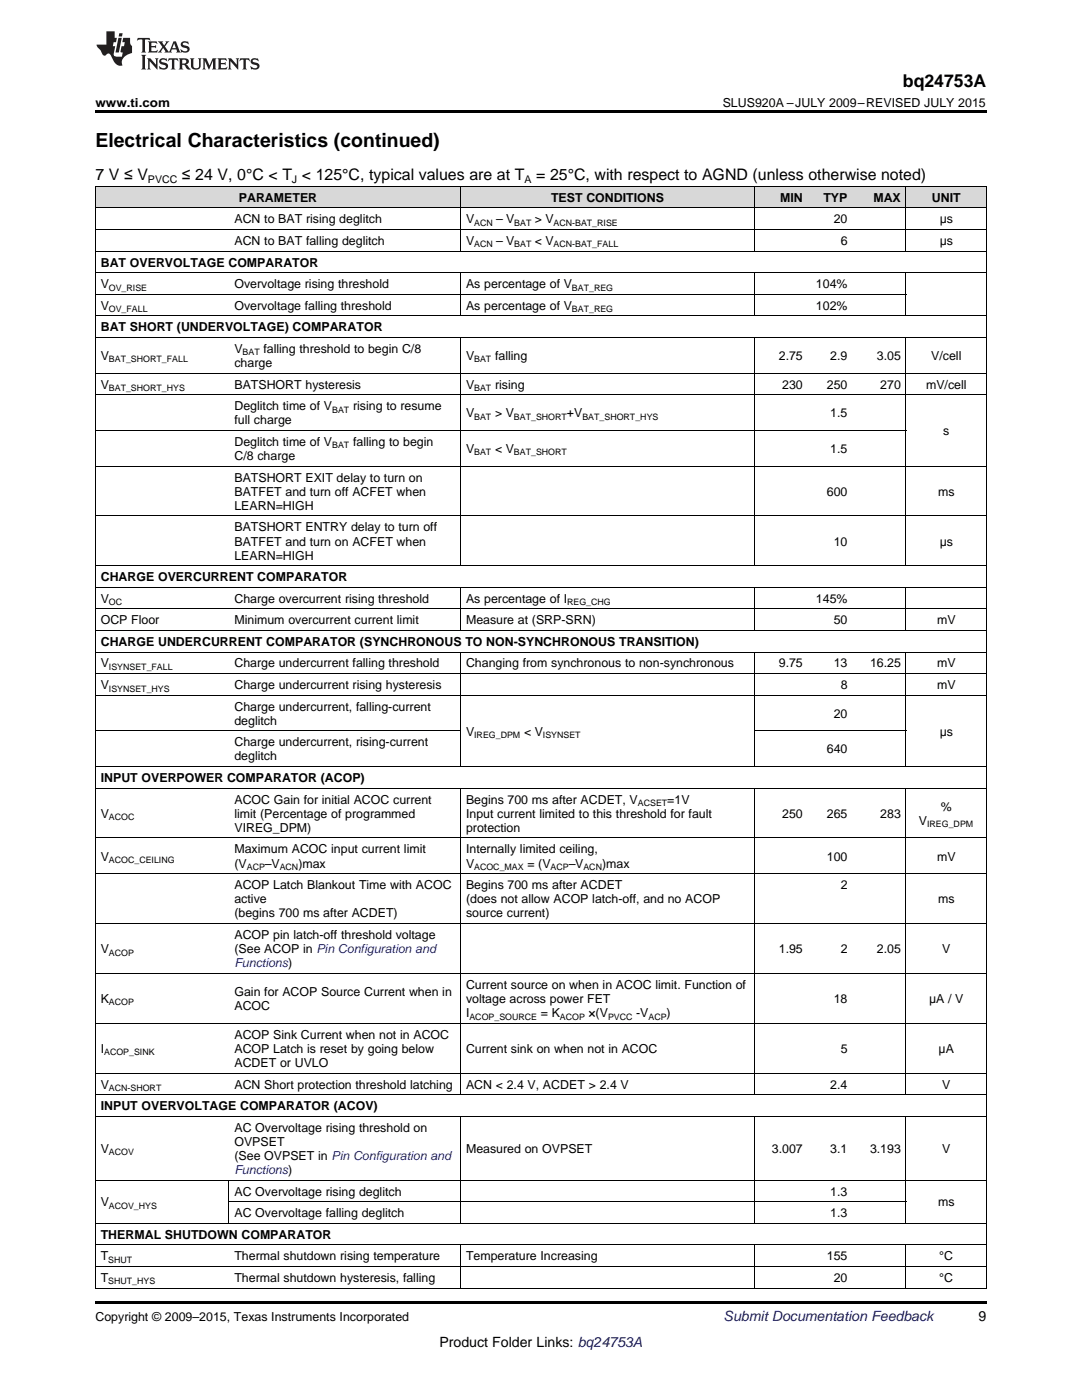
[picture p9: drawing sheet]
<svg xmlns="http://www.w3.org/2000/svg" width="216mm" height="279mm" viewBox="0 0 216 279" stroke-linecap="round" stroke-linejoin="round" font-family="sans-serif">
<defs><g id="words">
<text font-size="3.9" x="19" y="29.3">Electrical Characteristics (continued)</text>
<text font-size="3.5" x="180.2" y="17.3">bq24753A</text>
<g font-size="3.2">
<text x="19" y="36">7 V ≤ V</text>
<text x="36.3" y="36">≤ 24 V, 0°C &lt; T &lt; 125°C, typical values are at T</text>
<text x="107" y="36">= 25°C, with respect to AGND (unless otherwise noted)</text>
</g>
<text font-size="2.8" fill="#0000c8" x="144.4" y="263.6">Submit Documentation Feedback</text>
<g font-size="2.8">
<text x="195.3" y="263.6">9</text>
<text x="87.7" y="268.9">Product Folder Links: bq24753A</text>
</g>
<g font-size="2.5">
<text x="19" y="21.4">www.ti.com</text>
<text x="144.2" y="21.4">SLUS920A –JULY 2009–REVISED JULY 2015</text>
<text x="47.7" y="40.3">PARAMETER</text>
<text x="110" y="40.3">TEST CONDITIONS</text>
<text x="155.7" y="40.3">MIN</text>
<text x="164.3" y="40.3">TYP</text>
<text x="174.3" y="40.3">MAX</text>
<text x="185.9" y="40.3">UNIT</text>
<text x="46.8" y="44.6">ACN to BAT rising deglitch</text>
<text x="93" y="44.6">V</text>
<text x="99" y="44.6">– V</text>
<text x="106.7" y="44.6">&gt; V</text>
<text x="166.4" y="44.6">20</text>
<text x="187.5" y="44.6">μs</text>
<text x="20.1" y="53.2">BAT OVERVOLTAGE COMPARATOR</text>
<text x="46.8" y="48.9">ACN to BAT falling deglitch</text>
<text x="93" y="48.9">V</text>
<text x="99" y="48.9">– V</text>
<text x="106.7" y="48.9">&lt; V</text>
<text x="167.7" y="48.9">6</text>
<text x="187.5" y="48.9">μs</text>
<text x="20.1" y="57.5">V</text>
<text x="46.8" y="57.5">Overvoltage rising threshold</text>
<text x="93" y="57.5">As percentage of V</text>
<text x="162.8" y="57.5">104%</text>
<text x="20.1" y="61.8">V</text>
<text x="46.8" y="61.8">Overvoltage falling threshold</text>
<text x="93" y="61.8">As percentage of V</text>
<text x="162.8" y="61.8">102%</text>
<text x="20.1" y="66.1">BAT SHORT (UNDERVOLTAGE) COMPARATOR</text>
<text x="20.1" y="71.8">V</text>
<text x="46.8" y="70.4">V</text>
<text x="52.6" y="70.4">falling threshold to begin C/8</text>
<text x="93" y="71.8">V</text>
<text x="98.8" y="71.8">falling</text>
<text x="155.4" y="71.8">2.75</text>
<text x="165.7" y="71.8">2.9</text>
<text x="175" y="71.8">3.05</text>
<text x="185.8" y="71.8">V/cell</text>
<text x="20.1" y="77.5">V</text>
<text x="46.8" y="73.2">charge</text>
<text x="46.8" y="77.5">BATSHORT hysteresis</text>
<text x="93" y="77.5">V</text>
<text x="98.8" y="77.5">rising</text>
<text x="156.1" y="77.5">230</text>
<text x="165" y="77.5">250</text>
<text x="175.6" y="77.5">270</text>
<text x="184.8" y="77.5">mV/cell</text>
<text x="46.8" y="81.8">Deglitch time of V</text>
<text x="70.5" y="81.8">rising to resume</text>
<text x="93" y="83.3">V</text>
<text x="98.8" y="83.3">&gt; V</text>
<text x="113.1" y="83.3">+V</text>
<text x="165.7" y="83.3">1.5</text>
<text x="46.8" y="84.7">full charge</text>
<text x="46.8" y="89">Deglitch time of V</text>
<text x="70.5" y="89">falling to begin</text>
<text x="188.2" y="86.8">s</text>
<text x="46.8" y="91.8">C/8 charge</text>
<text x="93" y="90.4">V</text>
<text x="98.8" y="90.4">&lt; V</text>
<text x="165.7" y="90.4">1.5</text>
<text x="46.8" y="96.1">BATSHORT EXIT delay to turn on</text>
<text x="46.8" y="98.9">BATFET and turn off ACFET when</text>
<text x="46.8" y="101.7">LEARN=HIGH</text>
<text x="165" y="98.9">600</text>
<text x="187.2" y="98.9">ms</text>
<text x="46.8" y="106">BATSHORT ENTRY delay to turn off</text>
<text x="46.8" y="108.9">BATFET and turn on ACFET when</text>
<text x="46.8" y="111.7">LEARN=HIGH</text>
<text x="166.4" y="108.9">10</text>
<text x="187.5" y="108.9">μs</text>
<text x="20.1" y="116">CHARGE OVERCURRENT COMPARATOR</text>
<text x="20.1" y="120.3">V</text>
<text x="20.1" y="124.6">OCP Floor</text>
<text x="46.8" y="120.3">Charge overcurrent rising threshold</text>
<text x="46.8" y="124.6">Minimum overcurrent current limit</text>
<text x="93" y="120.3">As percentage of I</text>
<text x="93" y="124.6">Measure at (SRP-SRN)</text>
<text x="162.8" y="120.3">145%</text>
<text x="166.4" y="124.6">50</text>
<text x="187" y="124.6">mV</text>
<text x="20.1" y="128.9">CHARGE UNDERCURRENT COMPARATOR (SYNCHRONOUS TO NON-SYNCHRONOUS TRANSITION)</text>
<text x="20.1" y="133.2">V</text>
<text x="20.1" y="137.5">V</text>
<text x="46.8" y="133.2">Charge undercurrent falling threshold</text>
<text x="46.8" y="137.5">Charge undercurrent rising hysteresis</text>
<text x="93" y="133.2">Changing from synchronous to non-synchronous</text>
<text x="155.4" y="133.2">9.75</text>
<text x="166.4" y="133.2">13</text>
<text x="167.7" y="137.5">8</text>
<text x="173.6" y="133.2">16.25</text>
<text x="187" y="133.2">mV</text>
<text x="187" y="137.5">mV</text>
<text x="46.8" y="141.8">Charge undercurrent, falling-current</text>
<text x="166.4" y="143.2">20</text>
<text x="46.8" y="144.6">deglitch</text>
<text x="46.8" y="148.9">Charge undercurrent, rising-current</text>
<text x="93" y="146.8">V</text>
<text x="104.6" y="146.8">&lt; V</text>
<text x="187.5" y="146.8">μs</text>
<text x="46.8" y="151.8">deglitch</text>
<text x="165" y="150.4">640</text>
<text x="20.1" y="156.1">INPUT OVERPOWER COMPARATOR (ACOP)</text>
<text x="46.8" y="160.4">ACOC Gain for initial ACOC current</text>
<text x="93" y="160.4">Begins 700 ms after ACDET, V</text>
<text x="133.2" y="160.4">=1V</text>
<text x="187.7" y="161.8">%</text>
<text x="20.1" y="163.2">V</text>
<text x="46.8" y="163.2">limit (Percentage of programmed</text>
<text x="46.8" y="166">VIREG_DPM)</text>
<text x="93" y="163.2">Input current limited to this threshold for fault</text>
<text x="93" y="166">protection</text>
<text x="156.1" y="163.2">250</text>
<text x="165" y="163.2">265</text>
<text x="175.6" y="163.2">283</text>
<text x="183.4" y="164.6">V</text>
<text x="20.1" y="171.7">V</text>
<text x="46.8" y="170.3">Maximum ACOC input current limit</text>
<text x="46.8" y="173.1">(V</text>
<text x="52.9" y="173.1">–V</text>
<text x="59.5" y="173.1">)max</text>
<text x="93" y="170.3">Internally limited ceiling,</text>
<text x="93" y="173.1">V</text>
<text x="105.2" y="173.1">= (V</text>
<text x="113.5" y="173.1">–V</text>
<text x="120.1" y="173.1">)max</text>
<text x="165" y="171.7">100</text>
<text x="187" y="171.7">mV</text>
<text x="46.8" y="177.4">ACOP Latch Blankout Time with ACOC</text>
<text x="93" y="177.4">Begins 700 ms after ACDET</text>
<text x="167.7" y="177.4">2</text>
<text x="46.8" y="180.3">active</text>
<text x="46.8" y="183.1">(begins 700 ms after ACDET)</text>
<text x="93" y="180.3">(does not allow ACOP latch-off, and no ACOP</text>
<text x="93" y="183.1">source current)</text>
<text x="187.2" y="180.3">ms</text>
<text x="20.1" y="190.2">V</text>
<text x="46.8" y="187.4">ACOP pin latch-off threshold voltage</text>
<text x="46.8" y="190.2">(See ACOP in Pin Configuration and</text>
<text x="155.4" y="190.2">1.95</text>
<text x="167.7" y="190.2">2</text>
<text x="175" y="190.2">2.05</text>
<text x="188" y="190.2">V</text>
<text x="93" y="197.3">Current source on when in ACOC limit. Function of</text>
<text x="20.1" y="200.2">K</text>
<text x="46.8" y="198.8">Gain for ACOP Source Current when in</text>
<text x="46.8" y="201.6">ACOC</text>
<text x="93" y="200.2">voltage across power FET</text>
<text x="93" y="203">I</text>
<text x="107.9" y="203">= K</text>
<text x="117.4" y="203">×(V</text>
<text x="126.9" y="203">-V</text>
<text x="133" y="203">)</text>
<text x="166.4" y="200.2">18</text>
<text x="185.4" y="200.2">μA / V</text>
<text x="46.8" y="207.3">ACOP Sink Current when not in ACOC</text>
<text x="20.1" y="210.1">I</text>
<text x="46.8" y="210.1">ACOP Latch is reset by going below</text>
<text x="46.8" y="212.9">ACDET or UVLO</text>
<text x="93" y="210.1">Current sink on when not in ACOC</text>
<text x="167.7" y="210.1">5</text>
<text x="187.3" y="210.1">μA</text>
<text x="20.1" y="217.2">V</text>
<text x="20.1" y="221.5">INPUT OVERVOLTAGE COMPARATOR (ACOV)</text>
<text x="46.8" y="217.2">ACN Short protection threshold latching</text>
<text x="93" y="217.2">ACN &lt; 2.4 V, ACDET &gt; 2.4 V</text>
<text x="165.7" y="217.2">2.4</text>
<text x="188" y="217.2">V</text>
<text x="46.8" y="225.8">AC Overvoltage rising threshold on</text>
<text x="20.1" y="230.1">V</text>
<text x="46.8" y="228.7">OVPSET</text>
<text x="46.8" y="231.5">(See OVPSET in Pin Configuration and</text>
<text x="93" y="230.1">Measured on OVPSET</text>
<text x="154" y="230.1">3.007</text>
<text x="165.7" y="230.1">3.1</text>
<text x="173.6" y="230.1">3.193</text>
<text x="188" y="230.1">V</text>
<text x="46.8" y="238.6">AC Overvoltage rising deglitch</text>
<text x="165.7" y="238.6">1.3</text>
<text x="20.1" y="240.8">V</text>
<text x="46.8" y="242.9">AC Overvoltage falling deglitch</text>
<text x="165.7" y="242.9">1.3</text>
<text x="187.2" y="240.8">ms</text>
<text x="20.1" y="247.2">THERMAL SHUTDOWN COMPARATOR</text>
<text x="20.1" y="251.5">T</text>
<text x="46.8" y="251.5">Thermal shutdown rising temperature</text>
<text x="93" y="251.5">Temperature Increasing</text>
<text x="165" y="251.5">155</text>
<text x="187.4" y="251.5">°C</text>
<text x="20.1" y="255.8">T</text>
<text x="46.8" y="255.8">Thermal shutdown hysteresis, falling</text>
<text x="166.4" y="255.8">20</text>
<text x="187.4" y="255.8">°C</text>
<text x="19" y="263.6">Copyright © 2009–2015, Texas Instruments Incorporated</text>
</g>
<g font-size="2.5" fill="#00f">
<text x="46.8" y="193">Functions)</text>
<text x="46.8" y="234.3">Functions)</text>
</g>
<g font-size="2.1">
<text x="29.5" y="36.6">PVCC</text>
<text x="58.2" y="36.6">J</text>
<text x="104.7" y="36.6">A</text>
</g>
<g font-size="1.8">
<text x="94.6" y="45.1">ACN</text>
<text x="102.6" y="45.1">BAT</text>
<text x="110.5" y="45.1">ACN-BAT_RISE</text>
<text x="94.6" y="49.4">ACN</text>
<text x="102.6" y="49.4">BAT</text>
<text x="110.5" y="49.4">ACN-BAT_FALL</text>
<text x="21.7" y="58">OV_RISE</text>
<text x="114.1" y="58">BAT_REG</text>
<text x="21.7" y="62.3">OV_FALL</text>
<text x="114.1" y="62.3">BAT_REG</text>
<text x="48.4" y="70.9">BAT</text>
<text x="21.7" y="72.3">BAT_SHORT_FALL</text>
<text x="94.6" y="72.3">BAT</text>
<text x="21.7" y="78">BAT_SHORT_HYS</text>
<text x="66.3" y="82.3">BAT</text>
<text x="94.6" y="78">BAT</text>
<text x="94.6" y="83.7">BAT</text>
<text x="102.6" y="83.7">BAT_SHORT</text>
<text x="116.2" y="83.7">BAT_SHORT_HYS</text>
<text x="66.3" y="89.5">BAT</text>
<text x="94.6" y="90.9">BAT</text>
<text x="102.6" y="90.9">BAT_SHORT</text>
<text x="21.7" y="120.8">OC</text>
<text x="113.2" y="120.8">REG_CHG</text>
<text x="21.7" y="133.7">ISYNSET_FALL</text>
<text x="21.7" y="138">ISYNSET_HYS</text>
<text x="94.6" y="147.3">IREG_DPM</text>
<text x="108.3" y="147.3">ISYNSET</text>
<text x="127.3" y="160.9">ACSET</text>
<text x="21.7" y="163.7">ACOC</text>
<text x="185" y="165.1">IREG_DPM</text>
<text x="21.7" y="172.2">ACOC_CEILING</text>
<text x="49.2" y="173.6">ACP</text>
<text x="55.8" y="173.6">ACN</text>
<text x="94.6" y="173.6">ACOC_MAX</text>
<text x="109.9" y="173.6">ACP</text>
<text x="116.4" y="173.6">ACN</text>
<text x="21.7" y="190.7">ACOP</text>
<text x="21.7" y="200.7">ACOP</text>
<text x="93.7" y="203.5">ACOP_SOURCE</text>
<text x="111.7" y="203.5">ACOP</text>
<text x="121.3" y="203.5">PVCC</text>
<text x="129.4" y="203.5">ACP</text>
<text x="20.8" y="210.6">ACOP_SINK</text>
<text x="21.7" y="217.7">ACN-SHORT</text>
<text x="21.7" y="230.6">ACOV</text>
<text x="21.7" y="241.3">ACOV_HYS</text>
<text x="21.6" y="252">SHUT</text>
<text x="21.6" y="256.3">SHUT_HYS</text>
</g>
</g></defs>
<g fill="#d8d8d8">
<path d="M19 37.3h26.7v4.3h-26.7z"/>
<path d="M45.7 37.3h46.2v4.3h-46.2z"/>
<path d="M91.9 37.3h58.7v4.3h-58.7z"/>
<path d="M150.6 37.3h10.7v4.3h-10.7z"/>
<path d="M161.3 37.3h8.9v4.3h-8.9z"/>
<path d="M170.2 37.3h10.6v4.3h-10.6z"/>
<path d="M180.8 37.3h16v4.3h-16z"/>
</g>
<path d="M19 22h177.8v.5h-177.8zM19 259.7h177.8v.5h-177.8z" fill="#000"/>
<g fill="none" stroke="#000" stroke-width=".2">
<path d="M19 37.2h177.8v219.9M19.1 37.2v219.9M91.9 37.2v13M150.5 37.2v13M180.8 37.2v13M19 58.7h161.8M19 54.4h177.8M19 50.1h177.8M19 45.8h177.8M19 41.5h177.8M91.9 54.5v8.6M150.5 54.5v8.6"/>
<path d="M180.8 54.5v8.6M19 78.8h177.8M19 74.5h177.8M19 67.3h177.8M19 63h177.8M91.9 67.4v45.6M150.5 67.4v45.6M180.8 67.4v45.6M19 93h177.8M19 85.9h161.8M19 117.2h177.8M19 112.9h177.8"/>
<path d="M19 103h177.8M91.9 117.3v8.6M150.5 117.3v8.6M180.8 117.3v8.6M19 138.7h177.8M19 134.4h177.8M19 130.1h177.8M19 125.8h177.8M19 121.5h177.8M91.9 130.2v22.8M150.5 130.2v22.8M180.8 130.2v22.8"/>
<path d="M19 157.3h177.8M19 153h177.8M19 145.9h72.9M91.9 157.3v61.2M150.5 157.3v61.2M150.6 145.9h30.2M180.8 157.3v61.2M19 174.4h177.8M19 167.2h177.8M19 194.3h177.8M19 184.3h177.8M19 218.5h177.8"/>
<path d="M19 214.2h177.8M19 204.2h177.8M19 235.5h177.8M19 222.8h177.8M45.7 235.6v8.6M45.7 239.8h135.1M91.9 222.8v21.4M150.5 222.8v21.4M180.8 222.8v21.4M19 257.1h177.8M19 252.7h177.8M19 248.4h177.8"/>
<path d="M19 244.1h177.8M91.9 248.5v8.6M150.5 248.5v8.6M180.8 248.5v8.6"/>
</g>
<g fill="#231f20">
<path d="M27.5 7.6l-.1 .5 .4-.2h.6v.1v2.1l-.2 .4h1l-.3-.4v-2.1l.1-.1h.5l.5 .2-.2-.5zM29.5 8.3l.2 .3v1.5l-.2 .4h1.8l.2-.6a1.04 1.04 0 0 1-1.3 .2v-.7h.6l.3 .2v-.6l-.3 .2h-.6v-.6l.8-.1 .4 .3-.2-.5zM31.5 8.3l.9 1.1-.9 1.1h.8l-.2-.2 .5-.7 .4 .7-.2 .2h1.5l-.1-.2 .1-.4h.9l.1 .4-.2 .2h1l-.3-.3-.7-1.9h-.5l-.9 2-.8-1 .9-1h-.8l.1 .3-.3 .5-.4-.6 .2-.2zM34.7 8.6l.4 1h-.7zM36.3 8.4a.63 .63 0 0 0-.2 .7 .63 .63 0 0 0 .6 .4l.6 .2 .1 .2a.75 .75 0 0 1-.7 .4 .75 .75 0 0 1-.6-.5l.1 .7 .1-.1a1.11 1.11 0 0 0 1.5-.6 1.13 1.13 0 0 0-1.2-.8l-.1-.4a1.04 1.04 0 0 1 1.2 .2l-.2-.5-.1 .1-.5-.2zM28.2 10.9l.2 .4v2.2l-.2 .4h1l-.3-.4v-2.2l.3-.4zM29.3 11.6l.3 .4v1.5l-.3 .4h.8l-.2-.4v-1.3l1.5 1.7v-1.9l.2-.4h-.7l.2 .4v.9l-1.1-1.3zM32 11.8a.62 .62 0 0 0-.2 .7 .62 .62 0 0 0 .6 .4l.6 .1 .1 .3a.76 .76 0 0 1-.7 .3 .76 .76 0 0 1-.6-.4l.1 .7 .1-.1a1.11 1.11 0 0 0 1.5-.6 1.13 1.13 0 0 0-1.2-.8l-.1-.4a1.04 1.04 0 0 1 1.2 .2l-.2-.6-.1 .1-.5-.1zM33.7 11.6l-.2 .6a.61 .61 0 0 1 .8-.3v1.6l-.2 .4h.9l-.2-.4v-1.6a.63 .63 0 0 1 .8 .3l-.2-.6zM35.6 11.6l.3 .4v1.5l-.3 .4h1l-.2-.2v-.8l.5 .2a.76 .76 0 0 0 1.2 .7l-1-1a.58 .58 0 0 0 .6-.5 .58 .58 0 0 0-.5-.6zM36.4 11.9h.1a.45 .45 0 0 1 .5 .1 .45 .45 0 0 1 .1 .5l-.7 .2zM37.9 11.6l.2 .2a2.17 2.17 0 0 0 .3 1.9 .99 .99 0 0 0 1.6-.6v-1.1l.2-.4h-.7l.2 .2a1.92 1.92 0 0 1-.2 1.8 .6 .6 0 0 1-.9-.5v-1.1l.2-.4zM40.4 11.6l.2 .4v1.5l-.2 .4h.7l-.2-.4v-1.4l.8 1.8 .8-1.8v1.4l-.2 .4h.9l-.2-.4v-1.5l.2-.4h-.8l-.6 1.5-.6-1.5zM43.4 11.6l.2 .4v1.5l-.2 .4h1.8l.2-.6a1.04 1.04 0 0 1-1.3 .1v-.6h.5l.4 .2v-.6l-.4 .2h-.5v-.7h.8l.3 .3-.1-.6zM45.5 11.6l.2 .4v1.5l-.2 .4h.7l-.2-.4v-1.3l1.5 1.7v-1.9l.2-.4h-.7l.2 .4v.9l-1.1-1.3zM47.9 11.6l-.1 .6a.61 .61 0 0 1 .8-.3v1.6l-.3 .4h1l-.3-.4 .1-1.6a.63 .63 0 0 1 .7 .3l-.1-.6zM50.2 11.8a.62 .62 0 0 0-.2 .7 .62 .62 0 0 0 .6 .4l.6 .1 .2 .3a.76 .76 0 0 1-.8 .3 .76 .76 0 0 1-.6-.4l.1 .7 .2-.1a1.11 1.11 0 0 0 1.5-.6 1.13 1.13 0 0 0-1.3-.8l-.1-.4a1.04 1.04 0 0 1 1.2 .2l-.1-.6-.2 .1-.5-.1z"/>
<path d="M21.2 6.3v2.6h-1.9l.1 .4 .7 .9a.91 .91 0 0 0 1 .8 .56 .56 0 0 1 .5-.3 .56 .56 0 0 1 .5 .3l.4 .8a1.53 1.53 0 0 0 1.9 1.2 1.54 1.54 0 0 1 1-2.1l.9-.3v-1.4a1.52 1.52 0 0 1-.3-1.6h-1.4l-.2 .8h.5l-.2 .8h-.4l-.2 1v.2l.4 .1-.2 .8a1.93 1.93 0 0 1-1.6-.3l.3-1.8h-.5l.2-.8h.4l.2-.8h-.4v-1.3zM23.6 7.6l-.6 2.9h.7l.6-2.9zM23.8 6.6l-.1 .7h.6l.2-.7z"/>
</g>
<use href="#words"/>
</svg>
